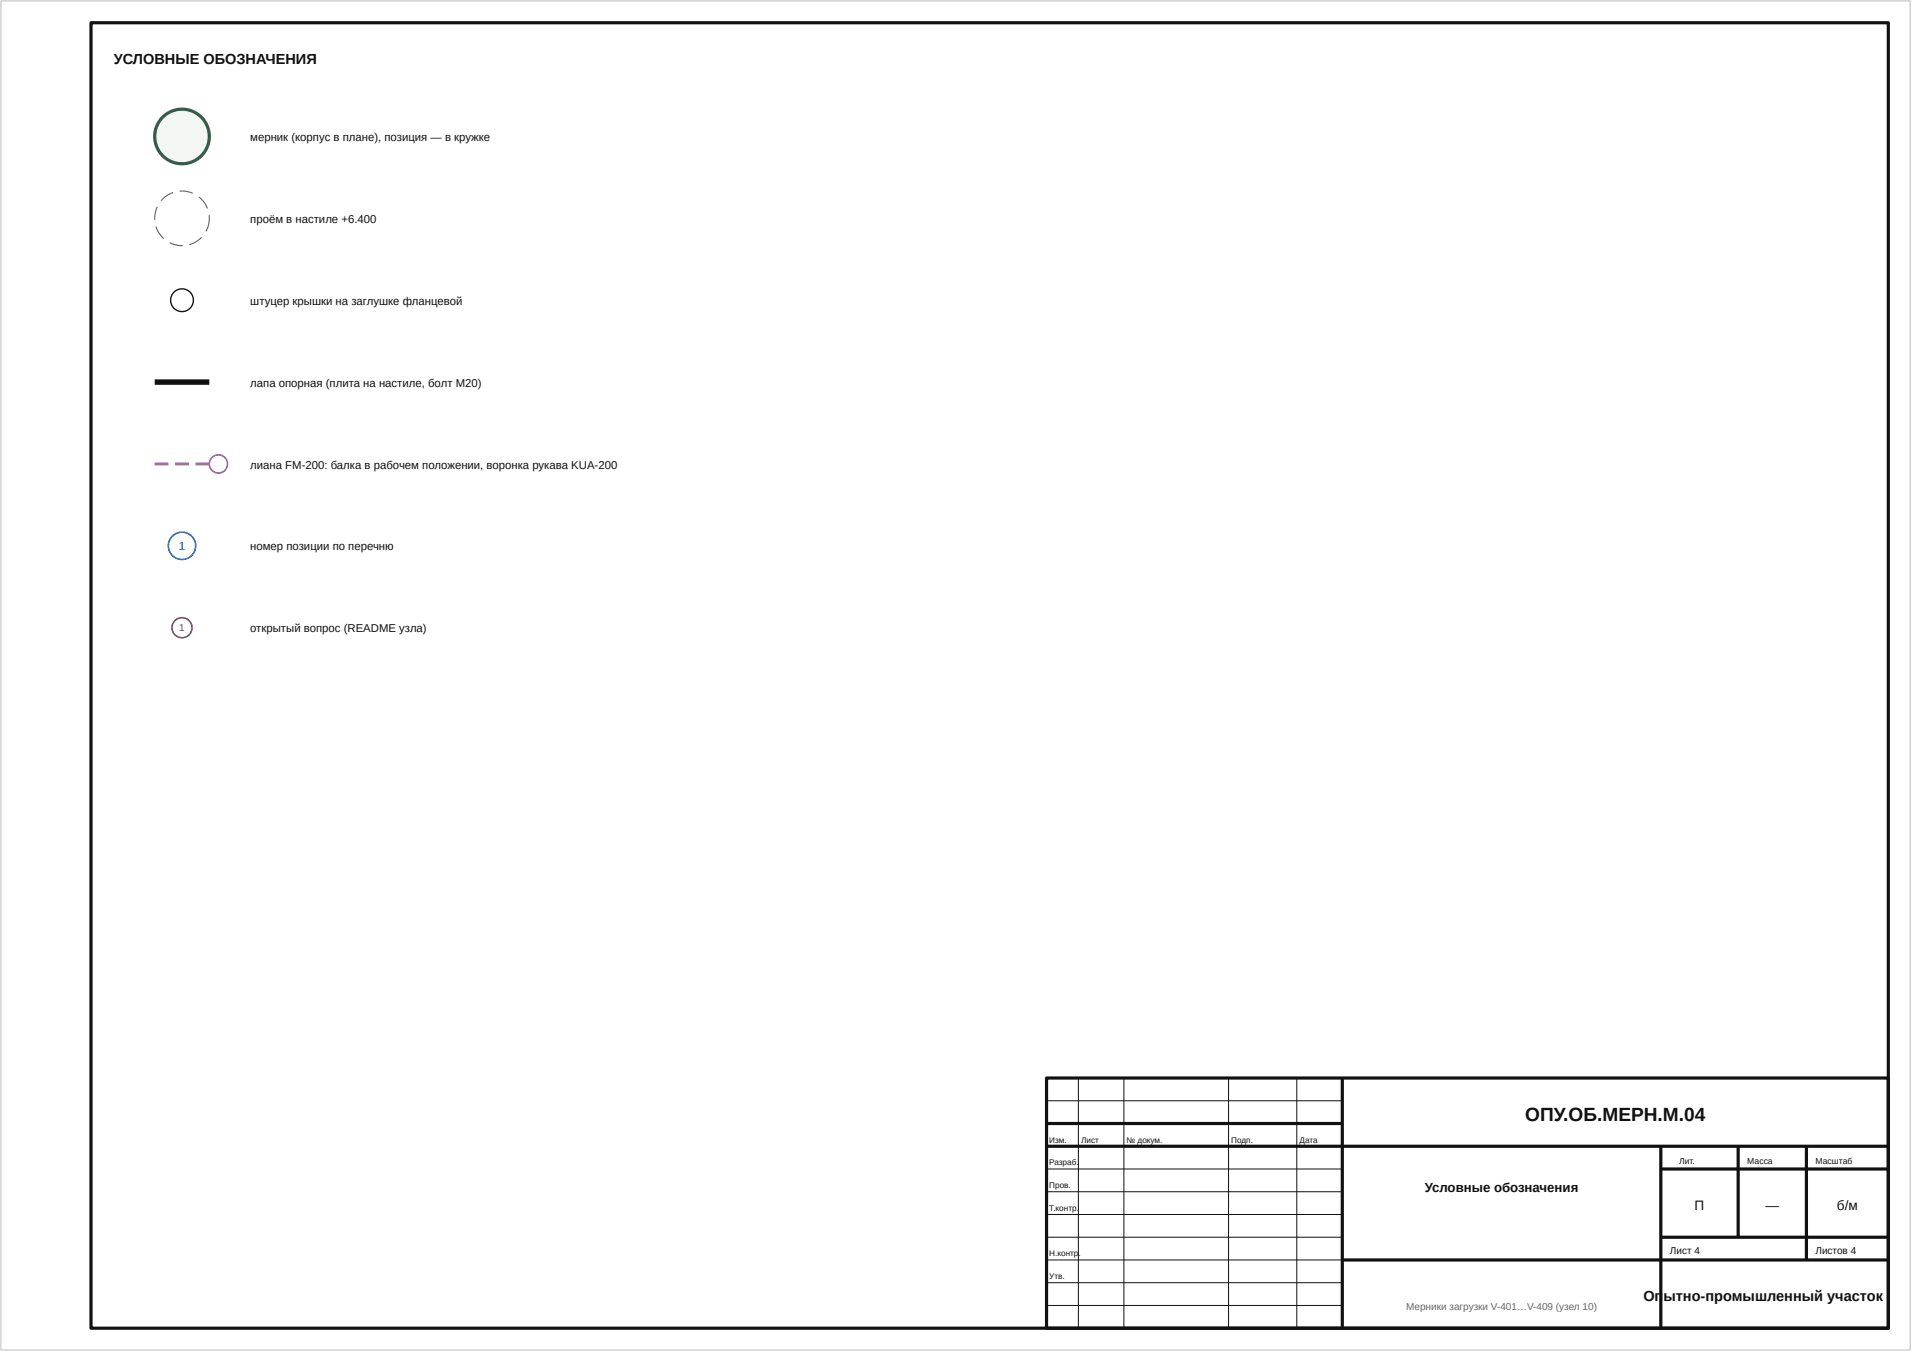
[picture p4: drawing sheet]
<svg xmlns="http://www.w3.org/2000/svg" width="420mm" height="297mm" viewBox="0 0 420 297" stroke-linecap="round" stroke-linejoin="round" font-family="sans-serif">
<defs><g id="words">
<text font-size="4.2" fill="#111" x="335.2" y="246.5">ОПУ.ОБ.МЕРН.М.04</text>
<g font-size="3.2" fill="#111">
<text x="25" y="14">УСЛОВНЫЕ ОБОЗНАЧЕНИЯ</text>
<text x="361.2" y="286">Оп</text>
<text x="365.6" y="286">ытно-промышленный участок</text>
</g>
<g font-size="3" fill="#111">
<text x="372.4" y="266">П</text>
<text x="388" y="266">—</text>
<text x="403.7" y="266">б/м</text>
</g>
<text font-size="2.9" fill="#111" x="313.1" y="262">Условные обозначения</text>
<text font-size="2.6" fill="#1f5fa8" x="39.3" y="121">1</text>
<g font-size="2.5" fill="#111">
<text x="55" y="31">мерник (корпус в плане), позиция — в кружке</text>
<text x="55" y="49">проём в настиле +6.400</text>
<text x="55" y="67">штуцер крышки на заглушке фланцевой</text>
<text x="55" y="85">лапа опорная (плита на настиле, болт M20)</text>
<text x="55" y="103">лиана FM-200: балка в рабочем положении, воронка рукава KUA-200</text>
<text x="55" y="121">номер позиции по перечню</text>
<text x="55" y="139">открытый вопрос (README узла)</text>
</g>
<text font-size="2.2" fill="#c62828" x="39.4" y="138.8">1</text>
<g font-size="2.2" fill="#111">
<text x="367" y="275.8">Лист 4</text>
<text x="399" y="275.8">Листов 4</text>
</g>
<text font-size="2.2" fill="#666" x="309" y="288">Мерники загрузки V-401…V-409 (узел 10)</text>
<g font-size="1.9" fill="#111">
<text x="369" y="255.8">Лит.</text>
<text x="384" y="255.8">Масса</text>
<text x="399" y="255.8">Масштаб</text>
</g>
<g font-size="1.8" fill="#111">
<text x="230.6" y="251.2">Изм.</text>
<text x="237.6" y="251.2">Лист</text>
<text x="247.6" y="251.2">№ докум.</text>
<text x="270.6" y="251.2">Подп.</text>
<text x="285.6" y="251.2">Дата</text>
<text x="230.6" y="256.2">Разраб.</text>
<text x="230.6" y="261.2">Пров.</text>
<text x="230.6" y="266.2">Т.контр.</text>
<text x="230.6" y="276.2">Н.контр</text>
<text x="230.6" y="281.2">Утв.</text>
<text x="237" y="276.2">.</text>
</g>
</g></defs>
<path d="M20 5h395v287h-395zM230 237h185v55h-185zM295 237v55M230 247h65M230 252h185M365 252v40M365 257h50M382 252v20M397 252v25M295 277h120M365 272h50" fill="none" stroke="#111" stroke-width=".7" stroke-linecap="butt"/>
<path d="M.2 .2h419.6v296.6h-419.6z" fill="none" stroke="#bbb" stroke-width=".22"/>
<path d="M237 237v55M247 237v55M270 237v55M285 237v55M230 242h65M230 257h65M230 262h65M230 267h65M230 272h65M230 277h65M230 282h65M230 287h65" fill="none" stroke="#111" stroke-width=".22"/>
<circle cx="40" cy="30" r="6" fill="#f3f7f3"/>
<circle cx="40" cy="30" r="6" fill="none" stroke="#2f6b3a" stroke-width=".7" stroke-linecap="butt"/>
<path d="M41.6 53.7l1.4-.6 1.2-1 .2 .2-1.7 1.2-1.1 .4zM37.4 53.2l1.5 .6 1.3 .1v.2a6.1 6.1 0 0 1-3-.6zM34.2 49.8h.2l.6 1.4 1.1 1.2-.2 .1-1.1-1.2zM34.4 45.4l.3 .1-.5 1.5-.1 1.3-.2 .1 .1-1.5zM35.7 43.6l1.3-.9 1-.5 .1 .3-1.4 .7-1.2 1-.2-.2zM39.5 41.9a6.1 6.1 0 0 1 2.9 .5l-.1 .2a5.9 5.9 0 0 0-2.8-.5zM43.8 43.2l1.1 1.2 .8 1.4-.2 .1-.8-1.4-1.1-1.1zM45.8 47.3h.3a6.1 6.1 0 0 1-.7 3.6l-.2-.1a5.8 5.8 0 0 0 .6-3.5z" fill="#666"/>
<circle cx="40" cy="66" r="2.5" fill="#fff"/>
<circle cx="40" cy="66" r="2.5" fill="none" stroke="#111" stroke-width=".3"/>
<path d="M34 84h12" fill="none" stroke="#111" stroke-width="1.2" stroke-linecap="butt"/>
<path d="M34 101.7h3v.6h-3zM38.5 101.7h3v.6h-3zM43 101.7h3v.6h-3z" fill="#7a4fa0"/>
<circle cx="48" cy="102" r="2" fill="none" stroke="#7a4fa0" stroke-width=".35"/>
<circle cx="40" cy="120" r="3" fill="none" stroke="#1f5fa8" stroke-width=".35"/>
<circle cx="40" cy="138" r="2.2" fill="none" stroke="#c62828" stroke-width=".35"/>
<use href="#words"/>
</svg>
